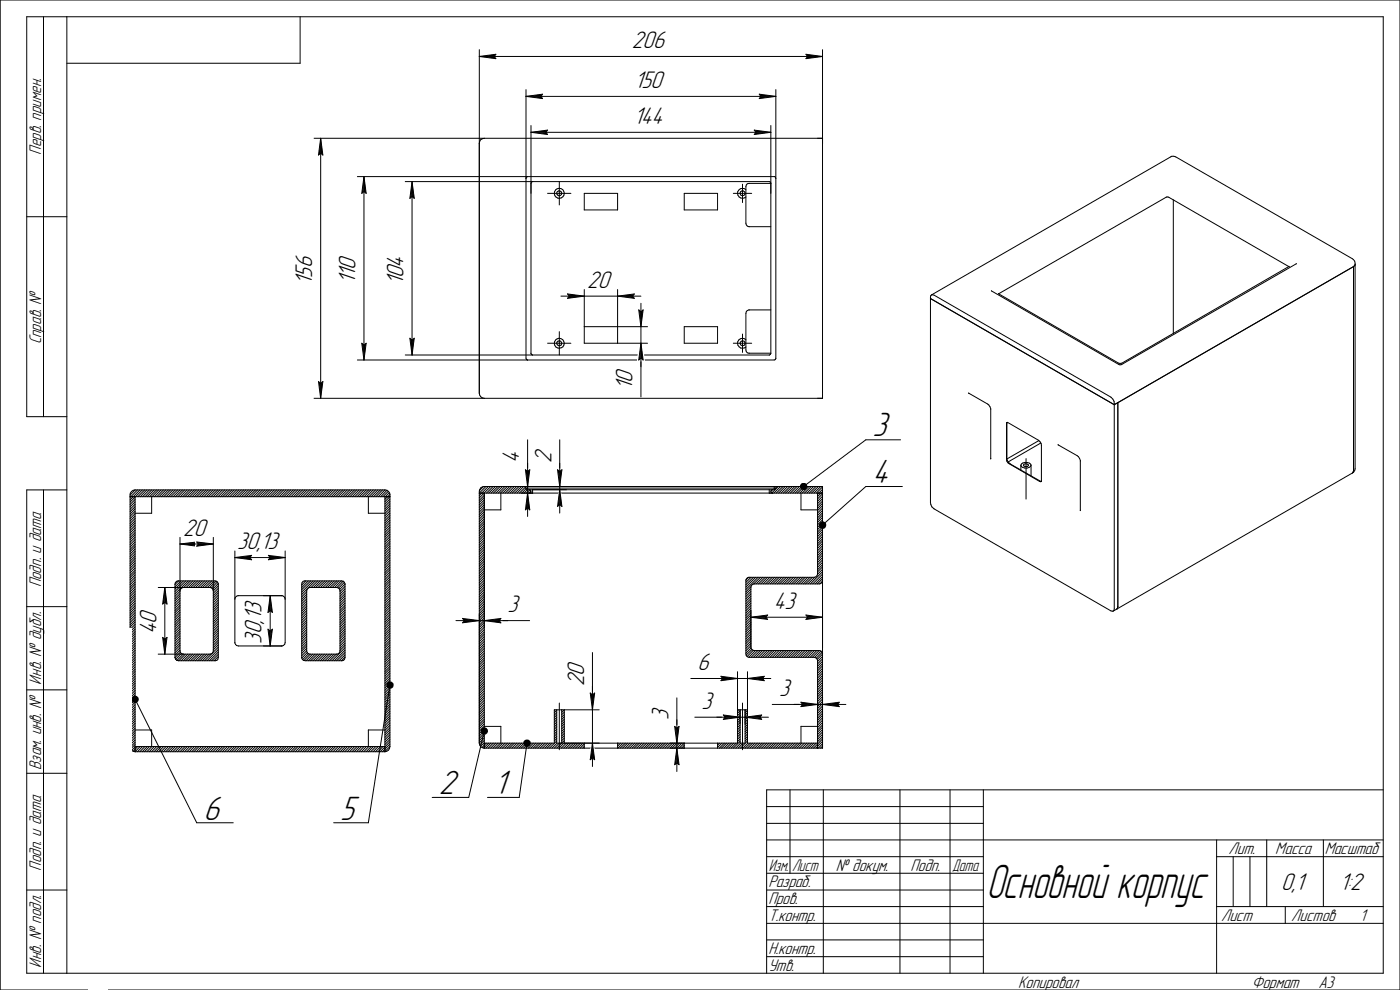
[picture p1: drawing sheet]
<svg xmlns="http://www.w3.org/2000/svg" width="297mm" height="210mm" viewBox="0 0 297 210" stroke-linecap="round" stroke-linejoin="round" font-family="sans-serif">
<defs><g id="words">
<text font-size="10.6" x="209.3" y="190.6">Основной корпус</text>
<g font-size="7.6">
<text x="185.1" y="92.6">3</text>
<text x="185.1" y="102.5">4</text>
<text x="43.1" y="173.9">6</text>
<text x="72.2" y="173.9">5</text>
<text x="93.1" y="168.5">2</text>
<text x="104.8" y="168.5">1</text>
</g>
<g font-size="5.4">
<text x="134.1" y="10.2">206</text>
<text x="134.6" y="18.6">150</text>
<text x="134.5" y="26.2">144</text>
<text x="66.3" y="60.4" transform="rotate(-90 66.3 60.4)">156</text>
<text x="75.4" y="60.2" transform="rotate(-90 75.4 60.2)">110</text>
<text x="85.6" y="60.5" transform="rotate(-90 85.6 60.5)">104</text>
<text x="124.6" y="61">20</text>
<text x="134.2" y="82.8" transform="rotate(-90 134.2 82.8)">10</text>
<text x="110.2" y="98.3" transform="rotate(-90 110.2 98.3)">4</text>
<text x="117" y="98.3" transform="rotate(-90 117 98.3)">2</text>
<text x="38.9" y="113.6">20</text>
<text x="50.3" y="116.5">30,13</text>
<text x="107.7" y="129.9">3</text>
<text x="164.2" y="129.2">43</text>
<text x="33.2" y="134.6" transform="rotate(-90 33.2 134.6)">40</text>
<text x="55.5" y="136.6" transform="rotate(-90 55.5 136.6)">30,13</text>
<text x="148" y="142.1">6</text>
<text x="123.9" y="145.6" transform="rotate(-90 123.9 145.6)">20</text>
<text x="165.3" y="147.6">3</text>
<text x="141.8" y="152.7" transform="rotate(-90 141.8 152.7)">3</text>
<text x="148.8" y="150.3">3</text>
<text x="271.8" y="188.8">0,1</text>
<text x="284.2" y="188.8">1:2</text>
</g>
<g font-size="3.8">
<text x="8.7" y="32.8" transform="rotate(-90 8.7 32.8)">Перв. примен.</text>
<text x="8.7" y="73.1" transform="rotate(-90 8.7 73.1)">Справ. №</text>
<text x="8.7" y="124.6" transform="rotate(-90 8.7 124.6)">Подп. и дата</text>
<text x="8.7" y="145.2" transform="rotate(-90 8.7 145.2)">Инв. № дубл.</text>
<text x="8.7" y="163.4" transform="rotate(-90 8.7 163.4)">Взам. инв. №</text>
<text x="8.7" y="184.8" transform="rotate(-90 8.7 184.8)">Подп. и дата</text>
<text x="177.3" y="184.7">№ докум.</text>
<text x="193.2" y="184.7">Подп.</text>
<text x="260.6" y="181.2">Лит.</text>
<text x="270.6" y="181.2">Масса</text>
<text x="281.1" y="181.2">Масштаб</text>
<text x="163" y="188.3">Разраб.</text>
<text x="163" y="191.8">Пров.</text>
<text x="163" y="195.3">Т.контр.</text>
<text x="259.1" y="195.3">Лист</text>
<text x="273.9" y="195.3">Листов</text>
<text x="288.5" y="195.3">1</text>
<text x="163" y="202.4">Н.контр.</text>
<text x="8.7" y="205.3" transform="rotate(-90 8.7 205.3)">Инв. № подл.</text>
<text x="163" y="206">Утв.</text>
<text x="216" y="209.5">Копировал</text>
<text x="265.6" y="209.5">Формат</text>
<text x="279.7" y="209.5">A3</text>
</g>
<g font-size="3.7">
<text x="163.1" y="184.7">Изм. Лист</text>
<text x="202" y="184.7">Дата</text>
</g>
</g></defs>
<g fill="none" stroke="#000" stroke-width=".21">
<path d="M111.9 93.3v10.6M118.7 93.3v9.9M102.6 103.2l-.9 .9M102.7 119.5l-1 1.1M102.7 119l-1 1.1M102.7 118.5l-1 1.1M102.7 118.1l-1 1M102.7 117.6l-1 1M102.7 117.1l-1 1M102.7 116.5l-1 1.1M102.7 116l-1 1.1M102.7 115.6l-1 1"/>
<path d="M102.7 115.1l-1 1M102.7 114.6l-1 1M102.7 114l-1 1.1M102.7 113.5l-1 1.1M102.7 113.1l-1 1M102.7 112.6l-1 1M102.7 112.1l-1 1M102.7 111.5l-1 1.1M102.7 111l-1 1.1M102.7 110.6l-1 1M102.7 110.1l-1 1M102.7 109.6l-1 1"/>
<path d="M102.7 109.1l-1 1M102.7 108.5l-1 1.1M102.7 108l-1 1.1M102.7 107.6l-1 1M102.7 107.1l-1 1M102.7 106.6l-1 1M102.7 106l-1 1.1M102.7 105.5l-1 1.1M102.7 105.1l-1 1M102.7 104.6v54.1M103.1 103.2l-1.4 1.4h72.8M103.6 103.2l-1.9 1.9"/>
<path d="M104.1 103.2l-2.4 2.4M104.6 103.2l-1.4 1.4M105.1 103.2l-1.4 1.4M105.6 103.2l-1.4 1.4M106.1 103.2l-1.4 1.4M106.3 104.6v3.6h-3.6M106.6 103.2l-1.4 1.4M107.1 103.2l-1.4 1.4M107.6 103.2l-1.4 1.4M108.1 103.2l-1.4 1.4M108.6 103.2l-1.4 1.4M109.1 103.2l-1.4 1.4"/>
<path d="M109.6 103.2l-1.4 1.4M110.1 103.2l-1.4 1.4M110.6 103.2l-1.4 1.4M111.1 103.2l-1.4 1.4M111.3 103.2l.2 .1M111.5 103.3l-1.3 1.3M111.5 103.3l.1 .2M111.6 103.7l-.9 .9M111.6 103.5h53M111.6 103.5l.3 .4M111.9 103.9l-.7 .7M111.9 103.9h52.4"/>
<path d="M112.3 103.9l.3 .3v.2l-.3 .2M112.4 103.9l-.7 .7M112.6 104.2l-.4 .4M113 103.9v.7M163.2 103.9v.7M163.9 103.9l-.4 .3M163.9 103.9l-.4 .3 .1 .2 .3 .2M164.3 103.2v.7M164.5 103.8l-.8 .8M164.6 103.5l-.3 .4M164.9 103.2l-.3 .3M165.1 103.2l-.6 .6"/>
<path d="M165.6 103.2l-1.4 1.4M166.1 103.2l-1.4 1.4M166.6 103.2l-1.4 1.4M167.1 103.2l-1.4 1.4M167.6 103.2l-1.4 1.4M168.1 103.2l-1.4 1.4M168.6 103.2l-1.4 1.4M169.1 103.2l-1.4 1.4M169.6 103.2l-1.4 1.4M169.9 104.6v3.6h3.5M170.1 103.2l-1.4 1.4M170.6 103.2l-1.4 1.4"/>
<path d="M171.1 103.2l-1.4 1.4M171.6 103.2l-1.4 1.4M172.1 103.2l-1.4 1.4M172.6 103.2l-1.4 1.4M173.1 103.2l-1.4 1.4M173.4 104.6v17.2M173.6 103.2l-1.4 1.4M174.1 103.2l-1.4 1.4M174.5 119.8l-1.1 1.1M174.5 119.3l-1.1 1.1M174.5 118.8l-1.1 1M174.5 118.3l-1.1 1"/>
<path d="M174.5 117.8l-1.1 1M174.5 117.3l-1.1 1.1M174.5 116.8l-1.1 1.1M174.5 116.3l-1.1 1M174.5 115.8l-1.1 1M174.5 115.3l-1.1 1M174.5 114.8l-1.1 1M174.5 114.3l-1.1 1.1M174.5 113.8l-1.1 1.1M174.5 113.3l-1.1 1M174.5 112.8l-1.1 1M174.5 112.3l-1.1 1"/>
<path d="M174.5 111.8l-1.1 1.1M174.5 111.3l-1.1 1.1M174.5 110.8l-1.1 1M174.5 110.3l-1.1 1M174.5 109.8l-1.1 1M174.5 109.3l-1.1 1.1M174.5 108.8l-1.1 1.1M174.5 108.3l-1.1 1M174.5 107.8l-1.1 1M174.5 107.3l-1.1 1M174.5 106.8l-1.1 1.1M174.5 106.3l-1.1 1.1"/>
<path d="M174.5 105.8l-1.1 1M174.5 105.3l-1.1 1M174.5 104.8l-1.1 1M174.5 104.3l-1.1 1M174.5 103.8l-1.1 1.1M174.5 103.3l-1.3 1.3M102.7 139.6l-1 1M102.7 139.1l-1 1M102.7 138.6l-1 1M102.7 138l-1 1.1M102.7 137.5l-1 1.1M102.7 137l-1 1.1"/>
<path d="M102.7 136.6l-1 1M102.7 136.1l-1 1M102.7 135.6l-1 1M102.7 135l-1 1.1M102.7 134.5l-1 1.1M102.7 134.1l-1 1M102.7 133.6l-1 1M102.7 133.1l-1 1M102.7 132.5l-1 1.1M102.7 132l-1 1.1M102.7 131.6l-1 1M102.7 131.1l-1 1"/>
<path d="M102.7 130.6l-1 1M102.7 130l-1 1.1M102.7 129.5l-1 1.1M102.7 129.1l-1 1M102.7 128.6l-1 1M102.7 128.1l-1 1M102.7 127.6l-1 1M102.7 127l-1 1.1M102.7 126.5l-1 1.1M102.7 126.1l-1 1M102.7 125.6l-1 1M102.7 125.1l-1 1"/>
<path d="M102.7 124.5l-1 1.1M102.7 124l-1 1.1M102.7 123.6l-1 1M102.7 123.1l-1 1M102.7 122.6l-1 1M102.7 122l-1 1.1M102.7 121.5l-1 1.1M102.7 121.1l-1 1M102.7 120.6l-1 1M102.7 120.1l-1 1M102.7 131.7h9.7M125.7 138.4v12.2"/>
<path d="M158.8 122.5l-.6 .5M159.3 137l-1.1 1M159.3 136.5l-1.1 1M159.3 136l-1.1 1M159.3 135.5l-1.1 1M159.3 135l-1.1 1.1M159.3 134.5l-1.1 1.1M159.3 134l-1.1 1M159.3 133.5l-1.1 1M159.3 133l-1.1 1M159.3 132.5l-1.1 1.1M159.3 132l-1.1 1.1"/>
<path d="M159.3 131.5l-1.1 1M159.3 131l-1.1 1M159.3 130.5l-1.1 1M159.3 130l-1.1 1.1M159.3 129.5l-1.1 1.1M159.3 129l-1.1 1M159.3 128.5l-1.1 1M159.3 128l-1.1 1M159.3 127.5l-1.1 1.1M159.3 127l-1.1 1.1M159.3 126.5l-1.1 1.1M159.3 126l-1.1 1"/>
<path d="M159.3 125.5l-1.1 1M159.3 125l-1.1 1M159.3 124.5l-1.1 1.1M159.3 137.5l-1.1 1.1M159.3 122.5l-1.1 1M159.5 137.8l-1.2 1.2M159.8 138l-1.3 1.3M159.9 122.5l-1.7 1.5M160.3 138l-1.4 1.4M160.3 122.5l-2.1 2M160.8 138l-1.5 1.4M160.8 122.5l-2.6 2.6"/>
<path d="M161.3 138l-1.4 1.4M161.3 122.5l-1.4 1.4M161.8 138l-1.4 1.4M161.8 122.5l-1.4 1.4M162.3 138l-1.4 1.4M162.3 122.5l-1.4 1.4M162.8 138l-1.4 1.4M162.8 122.5l-1.4 1.4M163.3 138l-1.5 1.4M163.3 122.5l-1.4 1.4M163.8 138l-1.5 1.4M163.8 122.5l-1.4 1.4"/>
<path d="M164.3 138l-1.4 1.4M164.3 122.5l-1.4 1.4M164.8 138l-1.4 1.4M164.8 122.5l-1.4 1.4M165.3 138l-1.4 1.4M165.3 122.5l-1.4 1.4M165.8 138l-1.4 1.4M165.8 122.5l-1.4 1.4M166.3 138l-1.5 1.4M166.3 122.5l-1.4 1.4M166.8 138l-1.4 1.4M166.8 122.5l-1.4 1.4"/>
<path d="M167.3 138l-1.4 1.4M167.3 122.5l-1.4 1.4M167.8 138l-1.4 1.4M167.8 122.5l-1.4 1.4M168.3 138l-1.4 1.4M168.3 122.5l-1.4 1.4M168.8 138l-1.5 1.4M168.8 122.5l-1.4 1.4M169.3 138l-1.4 1.4M169.3 122.5l-1.4 1.4M169.8 138l-1.4 1.4M169.8 122.5l-1.4 1.4"/>
<path d="M170.3 138l-1.4 1.4M170.3 122.5l-1.4 1.4M170.8 138l-1.4 1.4M170.8 122.5l-1.4 1.4M171.3 138l-1.5 1.4M171.3 122.5l-1.4 1.4M171.8 138l-1.5 1.4M171.8 122.5l-1.4 1.4M172.3 138l-1.4 1.4M172.3 122.5l-1.4 1.4M172.8 138l-1.4 1.4M172.8 122.5l-1.4 1.4"/>
<path d="M173.3 138l-1.4 1.4M173.4 121.8l-.3 .6-.4 .1h-13.8l-.4 .1-.3 .5v15.6l.3 .6 .4 .1h13.8l.6 .3 .1 .4v18.6M173.8 138l-1.5 1.4M173.8 138l.3 .1 .4 .5M174.2 138.1l-1.4 1.3M174.4 138.4l-1.2 1.2M174.5 139.8l-1.1 1M174.5 139.3l-1.1 1M174.5 138.8l-1.1 1.1M174.5 123.3l-.6 .6M174.5 122.8l-1.1 1.1M174.5 122.3l-1.6 1.6"/>
<path d="M174.5 121.8l-2.1 2.1M174.5 121.3l-2.6 2.6M174.5 120.8l-1.1 1M174.5 120.3l-1.1 1M174.5 123.2l-.1 .4-.6 .3h-13.9l-.5 .3-.1 .4v12.7l.3 .6 .3 .1h13.9M101.7 155.1l1-1h3.6v3.5M101.7 157.6l.1 .4M101.7 157.6v-53.3a1.02 1.02 0 0 1 1-1.1h71.8v55.5h-71.8M101.8 158l.2 .4 .7 .3M102.7 157.6l-.8 .7M102.7 157.1l-.9 .9M102.7 156.5l-1 1.1"/>
<path d="M102.7 156l-1 1.1M102.7 155.5l-1 1.1M102.7 155.1l-1 1M102.7 154.6l-1 1M102.7 153.5l-1 1.1M102.7 153l-1 1.1M102.7 152.6l-1 1M102.7 152.1l-1 1M102.7 151.6l-1 1M102.7 151l-1 1.1M102.7 150.5l-1 1.1M102.7 150.1l-1 1"/>
<path d="M102.7 149.6l-1 1M102.7 149.1l-1 1M102.7 148.5l-1 1.1M102.7 148l-1 1.1M102.7 147.6l-1 1M102.7 147.1l-1 1M102.7 146.6l-1 1M102.7 146l-1 1.1M102.7 145.5l-1 1.1M102.7 145l-1 1.1M102.7 144.6l-1 1M102.7 144.1l-1 1"/>
<path d="M102.7 143.6l-1 1M102.7 143l-1 1.1M102.7 142.5l-1 1.1M102.7 142.1l-1 1M102.7 141.6l-1 1M102.7 141.1l-1 1M102.7 140.5l-1 1.1M102.7 140l-1 1.1M103.2 157.6l-1 1M103.7 157.6l-1.1 1.1M104.1 157.6l-1 1.1M104.6 157.6l-1 1.1"/>
<path d="M105.2 157.6l-1.1 1.1M105.7 157.6l-1.1 1.1M106.2 157.6l-1.1 1.1M106.6 157.6l-1 1.1M107.1 157.6l-1 1.1M107.7 157.6l-1.1 1.1M108.2 157.6l-1.1 1.1M108.7 157.6l-1.1 1.1M109.1 157.6l-1 1.1M109.6 157.6l-1 1.1M110.2 157.6l-1.1 1.1M110.7 157.6l-1.1 1.1"/>
<path d="M111.2 157.6l-1.1 1.1M111.7 157.6l-1.1 1.1M112.1 157.6l-1 1.1M112.6 157.6l-1 1.1M113.2 157.6l-1.1 1.1M113.7 157.6l-1.1 1.1M114.2 157.6l-1.1 1.1M114.6 157.6l-1 1.1M115.1 157.6l-1 1.1M115.7 157.6l-1.1 1.1M116.2 157.6l-1.1 1.1M116.7 157.6l-1.1 1.1"/>
<path d="M117.1 157.6l-1 1.1M117.7 150.6l-.1 .1M118.1 157.2l-1.5 1.5M118.1 155.2l-.5 .5M118.1 154.7l-.5 .5M118.1 154.2l-.5 .5M118.1 152.2l-.5 .5M118.1 151.7l-.5 .5M118.1 156.7l-.5 .5M118.1 156.2l-.5 .5M118.1 155.7l-.5 .5M118.1 153.7l-.5 .5"/>
<path d="M118.1 153.2l-.5 .5M118.1 152.7l-.5 .5M118.1 151.2l-.5 .5M118.1 150.7l-.5 .5M118.2 157.6l-1.1 1.1M118.7 157.6l-1.1 1.1M118.7 149.1v9.9M119.2 151.1l.5-.5v7M119.2 157.6l-1.1 1.1M119.2 150.6v7M119.2 150.6h.1M119.7 155.6l-.5 .5"/>
<path d="M119.7 153.1l-.5 .5M119.7 152.6l-.5 .5M119.7 157.6l-1.1 1.1M119.7 157.1l-.5 .5M119.7 156.6l-.5 .5M119.7 156.1l-.5 .5M119.7 155.1l-.5 .5M119.7 154.6l-.5 .5M119.7 154.1l-.5 .5M119.7 153.6l-.5 .5M119.7 152.1l-.5 .5M119.7 151.6l-.5 .5"/>
<path d="M119.7 151.1l-.5 .5M120.1 157.6l-1 1.1M120.6 157.6l-1 1.1M121.2 157.6l-1.1 1.1M121.7 157.6l-1.1 1.1M122.2 157.6l-1.1 1.1M122.6 157.6l-1 1.1M123.1 157.6l-1 1.1M123.7 157.6l-1.1 1.1M124 158.3l-.4 .4M124 157.8l-.9 .9M124 157.6v1.1"/>
<path d="M127.1 150.6h-9.5v7h-14.9M131 157.6v1.1M131.1 157.6l-.1 .2M131.7 157.6l-.7 .7M132.2 157.6l-1.1 1.1M132.7 157.6l-1.1 1.1M133.1 157.6l-1 1.1M133.6 157.6l-1 1.1M134.2 157.6l-1.1 1.1M134.7 157.6l-1.1 1.1M135.2 157.6l-1.1 1.1M135.6 157.6l-1 1.1"/>
<path d="M136.1 157.6l-1 1.1M136.7 157.6l-1.1 1.1M137.2 157.6l-1.1 1.1M137.7 157.6l-1.1 1.1M138.1 157.6l-1 1.1M138.6 157.6l-1 1.1M139.1 157.6l-1 1.1M139.7 157.6l-1.1 1.1M140.2 157.6l-1.1 1.1M140.7 157.6l-1.1 1.1M141.1 157.6l-1 1.1M141.6 157.6l-1 1.1"/>
<path d="M142.2 157.6l-1.1 1.1M142.7 157.6l-1.1 1.1M143.2 157.6l-1.1 1.1M143.6 148v9.6M143.6 157.6l-1 1.1M144.1 158.7l1.1-1.1v1.1M144.1 157.6l-1 1.1M144.7 157.6l-1.1 1.1M145.2 158.6l-.1 .1M145.2 158.1l-.6 .6M146.6 143.9h9.9M147.4 152.1h9.6"/>
<path d="M152.2 157.6v1.1M152.7 157.6l-.5 .5M153.2 157.6l-1 .9M153.7 157.6l-1.1 1.1M154.1 157.6l-1 1.1M154.6 157.6l-1 1.1M155.2 157.6l-1.1 1.1M155.7 157.6l-1.1 1.1M156.2 157.6l-1.1 1.1M156.5 142.5v15.1h-38.4v-7M156.5 150.6h2.1M156.7 150.6l-.2 .2"/>
<path d="M157 157.3l-1.4 1.4M157 155.3l-.5 .5M157 154.8l-.5 .5M157 152.8l-.5 .5M157 156.8l-.5 .5M157 156.3l-.5 .5M157 155.8l-.5 .5M157 154.3l-.5 .5M157 153.8l-.5 .5M157 153.3l-.5 .5M157 152.3l-.5 .5M157 151.8l-.5 .5"/>
<path d="M157 151.3l-.5 .5M157 150.8l-.5 .5M157 150.6v7h1.1v-7M157.1 157.6l-1 1.1M157.5 149.1v9.9M157.6 157.6l-1 1.1M158.2 150.6l-.1 .1M158.6 156.2l-.5 .5M158.6 155.7l-.5 .5M158.6 155.2l-.5 .5M158.6 153.2l-.5 .5M158.6 157.2l-1.5 1.5"/>
<path d="M158.6 156.7l-.5 .5M158.6 154.7l-.5 .5M158.6 154.2l-.5 .5M158.6 153.7l-.5 .5M158.6 152.7l-.5 .5M158.6 152.2l-.5 .5M158.6 151.7l-.5 .5M158.6 151.2l-.5 .5M158.6 150.7l-.5 .5M158.6 142.5v15.1h14.8M158.7 157.6l-1.1 1.1M159.2 157.6l-1.1 1.1"/>
<path d="M159.6 157.6l-1 1.1M160.1 157.6l-1 1.1M160.7 157.6l-1.1 1.1M161.2 157.6l-1.1 1.1M161.7 157.6l-1.1 1.1M162.1 157.6l-1 1.1M162.6 157.6l-1 1.1M163.2 157.6l-1.1 1.1M163.7 157.6l-1.1 1.1M163.8 149.4h9.6M164.2 157.6l-1.1 1.1M164.6 157.6l-1 1.1"/>
<path d="M165.1 157.6l-1 1.1M165.7 157.6l-1.1 1.1M166.2 157.6l-1.1 1.1M166.7 157.6l-1.1 1.1M167.1 157.6l-1 1.1M167.6 157.6l-1 1.1M168.1 157.6l-1 1.1M168.7 157.6l-1.1 1.1M169.2 157.6l-1.1 1.1M169.7 157.6l-1.1 1.1M170.1 157.6l-1 1.1M170.6 157.6l-1 1.1"/>
<path d="M171.2 157.6l-1.1 1.1M171.7 157.6l-1.1 1.1M172.2 157.6l-1.1 1.1M172.6 157.6l-1 1.1M173.1 157.6l-1 1.1M173.4 154.1h-3.5v3.5M174.5 158.3l-.4 .4M174.5 157.8l-.9 .9M174.5 157.3l-1.4 1.4M174.5 156.8l-1.9 1.9M174.5 156.3l-1.1 1.1M174.5 155.8l-1.1 1"/>
<path d="M174.5 155.3l-1.1 1M174.5 154.8l-1.1 1M174.5 154.3l-1.1 1M174.5 153.8l-1.1 1.1M174.5 153.3l-1.1 1M174.5 152.8l-1.1 1M174.5 152.3l-1.1 1M174.5 151.8l-1.1 1M174.5 151.3l-1.1 1.1M174.5 150.8l-1.1 1M174.5 150.3l-1.1 1M174.5 149.8l-1.1 1"/>
<path d="M174.5 149.3l-1.1 1M174.5 148.8l-1.1 1.1M174.5 148.3l-1.1 1.1M174.5 147.8l-1.1 1M174.5 147.3l-1.1 1M174.5 146.8l-1.1 1M174.5 146.3l-1.1 1.1M174.5 145.8l-1.1 1.1M174.5 145.3l-1.1 1M174.5 144.8l-1.1 1M174.5 144.3l-1.1 1M174.5 143.8l-1.1 1"/>
<path d="M174.5 143.3l-1.1 1.1M174.5 142.8l-1.1 1M174.5 142.3l-1.1 1M174.5 141.8l-1.1 1M174.5 141.3l-1.1 1M174.5 140.8l-1.1 1.1M174.5 140.3l-1.1 1.1"/>
</g>
<g fill="#fff">
<path d="M106.2 94.7h5v3.6h-5z"/>
<path d="M111.1 104.6h1.7v3.9h-1.7z"/>
</g>
<path d="M111.9 104.6l.5 3.6-.5-.4-.4 .4zM111.9 104.6v5" fill="none" stroke="#000" stroke-width=".21"/>
<path d="M111.7 104.9v3.3" fill="none" stroke="#000" stroke-width=".42"/>
<path d="M111.9 104.6h.5v3.6h-.5z" fill="#000"/>
<path d="M111.1 99.3h1.7v3.9h-1.7z" fill="#fff"/>
<path d="M111.5 99.7l.4 .3 .5-.3-.5 3.5zM111.9 98.3v6.3" fill="none" stroke="#000" stroke-width=".21"/>
<path d="M111.9 99.7h.5v3.5h-.5z" fill="#000"/>
<path d="M111.7 99.7v3.2" fill="none" stroke="#000" stroke-width=".42"/>
<g fill="#fff">
<path d="M113 94.7h5.1v3.6h-5.1z"/>
<path d="M117.9 103.9h1.7v3.9h-1.7z"/>
</g>
<path d="M118.7 103.9l.5 3.5-.5-.3-.4 .3zM118.7 103.9v4.9" fill="none" stroke="#000" stroke-width=".21"/>
<path d="M118.5 104.2v3.2" fill="none" stroke="#000" stroke-width=".42"/>
<path d="M118.7 103.9h.5v3.5h-.5z" fill="#000"/>
<path d="M117.9 99.3h1.7v3.9h-1.7z" fill="#fff"/>
<path d="M118.3 99.7l.4 .3 .5-.3-.5 3.5zM118.7 98.3v5.6" fill="none" stroke="#000" stroke-width=".21"/>
<path d="M118.7 99.7h.5v3.5h-.5z" fill="#000"/>
<path d="M118.5 99.7v3.2" fill="none" stroke="#000" stroke-width=".42"/>
<g fill="#fff">
<path d="M164.2 125.2h5.5v5h-5.5z"/>
<path d="M159.3 130.1h3.9v1.7h-3.9z"/>
</g>
<path d="M159.3 130.9l3.6-.4-.4 .4 .4 .5z" fill="none" stroke="#000" stroke-width=".21"/>
<path d="M159.6 130.7h3.3" fill="none" stroke="#000" stroke-width=".42"/>
<path d="M159.3 130.9h3.6v.5h-3.6z" fill="#000"/>
<path d="M170.6 130.1h3.9v1.7h-3.9z" fill="#fff"/>
<path d="M159.3 130.9h15.2M171 130.5l3.5 .4-3.5 .5 .3-.5z" fill="none" stroke="#000" stroke-width=".21"/>
<path d="M171 130.9h3.5v.5h-3.5z" fill="#000"/>
<path d="M171 130.7h3.2" fill="none" stroke="#000" stroke-width=".42"/>
<g fill="#fff">
<path d="M119.9 139.8h5.1v5.8h-5.1z"/>
<path d="M124.8 146.7h1.8v3.9h-1.8z"/>
</g>
<path d="M125.2 147l.5 .4 .5-.4-.5 3.6zM125.7 145.6v5" fill="none" stroke="#000" stroke-width=".21"/>
<path d="M125.7 147.1h.5v3.5h-.5z" fill="#000"/>
<path d="M125.5 147.1v3.2" fill="none" stroke="#000" stroke-width=".42"/>
<path d="M124.9 157.7h1.7v3.8h-1.7z" fill="#fff"/>
<path d="M125.7 157.6l.5 3.6-.5-.4-.5 .4zM125.7 150.6v12" fill="none" stroke="#000" stroke-width=".21"/>
<path d="M125.5 158v3.2" fill="none" stroke="#000" stroke-width=".42"/>
<path d="M125.7 157.7h.5v3.5h-.5z" fill="#000"/>
<g fill="#fff">
<path d="M137.8 149.4h5.1v3.3h-5.1z"/>
<path d="M142.7 153.8h1.8v3.8h-1.8z"/>
</g>
<path d="M143.1 154.1l.5 .4 .5-.4-.5 3.5zM143.6 152.7v4.9" fill="none" stroke="#000" stroke-width=".21"/>
<path d="M143.6 154.1h.5v3.5h-.5z" fill="#000"/>
<path d="M143.4 154.1v3.3" fill="none" stroke="#000" stroke-width=".42"/>
<path d="M142.8 158.7h1.7v3.9h-1.7z" fill="#fff"/>
<path d="M143.6 158.7l.5 3.5-.5-.3-.5 .3zM143.6 157.6v6.1" fill="none" stroke="#000" stroke-width=".21"/>
<path d="M143.4 159v3.2" fill="none" stroke="#000" stroke-width=".42"/>
<path d="M143.6 158.7h.5v3.5h-.5z" fill="#000"/>
<g fill="#fff">
<path d="M107.7 125.9h3.3v5h-3.3z"/>
<path d="M97.8 130.8h3.9v1.7h-3.9z"/>
</g>
<path d="M96.7 131.7h5M98.1 131.2l3.6 .5-3.6 .4 .4-.4z" fill="none" stroke="#000" stroke-width=".21"/>
<path d="M98.2 131.4h3.2" fill="none" stroke="#000" stroke-width=".42"/>
<path d="M98.2 131.7h3.5v.4h-3.5z" fill="#000"/>
<path d="M102.7 130.8h3.9v1.7h-3.9z" fill="#fff"/>
<path d="M101.7 131.7h6M102.7 131.7l3.6-.5-.4 .5 .4 .4z" fill="none" stroke="#000" stroke-width=".21"/>
<path d="M102.7 131.7h3.6v.4h-3.6z" fill="#000"/>
<path d="M103.1 131.4h3.2" fill="none" stroke="#000" stroke-width=".42"/>
<path d="M185.1 87h4.6v7.1h-4.6z" fill="#fff"/>
<path d="M169.7 102.4h1.6v1.6h-1.6z" fill="#000"/>
<path d="M191.1 93.3h-7.4l-13.2 9.9" fill="none" stroke="#000" stroke-width=".21"/>
<path d="M185.1 96.9h4.9v7.1h-4.9z" fill="#fff"/>
<path d="M173.7 110.6h1.6v1.6h-1.6z" fill="#000"/>
<path d="M191.4 103.2h-7.7l-9.2 8.2" fill="none" stroke="#000" stroke-width=".21"/>
<path d="M93.1 162.9h4.9v7.1h-4.9z" fill="#fff"/>
<path d="M101.9 154.3h1.6v1.5h-1.6z" fill="#000"/>
<path d="M102.7 155.1l-3.3 14.1h-7.7" fill="none" stroke="#000" stroke-width=".21"/>
<path d="M104.8 162.9h3.9v7.1h-3.9z" fill="#fff"/>
<path d="M111 156.9h1.6v1.5h-1.6z" fill="#000"/>
<path d="M111.8 157.6l-1.6 11.6h-6.8" fill="none" stroke="#000" stroke-width=".21"/>
<g fill="#fff">
<path d="M165.3 143.7h3.2v5h-3.2z"/>
<path d="M174.5 148.6h3.9v1.7h-3.9z"/>
</g>
<path d="M174.5 149.4l3.6-.4-.4 .4 .4 .5zM174.5 149.4h5" fill="none" stroke="#000" stroke-width=".21"/>
<path d="M174.5 149.4h3.6v.5h-3.6z" fill="#000"/>
<path d="M174.8 149.2h3.3" fill="none" stroke="#000" stroke-width=".42"/>
<path d="M169.5 148.6h3.9v1.7h-3.9z" fill="#fff"/>
<path d="M168.5 149.4h6M169.9 149l3.5 .4-3.5 .5 .4-.5z" fill="none" stroke="#000" stroke-width=".21"/>
<path d="M170 149.2h3.1" fill="none" stroke="#000" stroke-width=".42"/>
<path d="M170 149.4h3.4v.5h-3.4z" fill="#000"/>
<g fill="#fff">
<path d="M148 138.2h3.5v5h-3.5z"/>
<path d="M152.6 143.1h3.9v1.7h-3.9z"/>
</g>
<path d="M151.5 143.9h5M153 143.5l3.5 .4-3.5 .5 .3-.5z" fill="none" stroke="#000" stroke-width=".21"/>
<path d="M153 143.7h3.2" fill="none" stroke="#000" stroke-width=".42"/>
<path d="M153 143.9h3.5v.5h-3.5z" fill="#000"/>
<path d="M158.6 143.1h3.9v1.7h-3.9z" fill="#fff"/>
<path d="M156.5 143.9h7M158.6 143.9l3.5-.4-.3 .4 .3 .5z" fill="none" stroke="#000" stroke-width=".21"/>
<path d="M158.6 143.9h3.5v.5h-3.5z" fill="#000"/>
<path d="M158.9 143.7h3.2" fill="none" stroke="#000" stroke-width=".42"/>
<g fill="#fff">
<path d="M148.8 146.4h3.3v5h-3.3z"/>
<path d="M158.1 151.3h3.9v1.7h-3.9z"/>
</g>
<path d="M158.1 152.1l3.5-.4-.4 .4 .4 .5zM158.1 152.1h4.9" fill="none" stroke="#000" stroke-width=".21"/>
<path d="M158.1 152.1h3.5v.5h-3.5z" fill="#000"/>
<path d="M158.4 151.9h3.2" fill="none" stroke="#000" stroke-width=".42"/>
<path d="M153.1 151.3h3.9v1.7h-3.9z" fill="#fff"/>
<g fill="none" stroke="#000" stroke-width=".21">
<path d="M101.7 10.5v72.9a1.08 1.08 0 0 0 1 1.1M111.6 19v57l.3 .4M164.6 19v57.1l-.1 .2-88.7 .1M174.5 10.5v74h-107.9M66.6 29.3h107.9M75.8 37.5h88.5l.3 .3M86 38.5h77.2l.3 .3M102.7 29.3a1.02 1.02 0 0 0-1 1.1M111.9 37.5l-.3 .3M112.6 26.6v48.4l.4 .3M112.9 38.5l-.3 .4M118.7 38.5v5"/>
<path d="M157.5 39.1v3.9M163.5 38.9h-4.6l-.4 .1-.3 .6 .1 8.1 .6 .4h4.6M163.5 26.6v48.3M116.2 41h4.9M124 41h7v3.5h-7zM145.2 41h7v3.5h-7zM155.6 41h3.9M158.2 40.2a1.06 1.06 0 0 0-1.4 .1 1.06 1.06 0 0 0 0 1.4 1.06 1.06 0 0 0 1.4 .1M116.2 72.8h4.9M118.7 70.4v4.9M124 69.3h13.4M124 61.4v11.4h13.4"/>
<path d="M131 61.4v11.4M136 72.8v11.4M145.2 69.3h7v3.5h-7zM155.6 72.8h3.9M157.5 70.9v3.9M158.2 72.1a1.06 1.06 0 0 0-1.4 0 1.06 1.06 0 0 0 0 1.5 1.06 1.06 0 0 0 1.4 0M163.5 65.7h-4.6l-.4 .2-.3 .6 .1 8.1 .6 .3h4.6M163.5 74.9l-.3 .4h-77.2M152.1 152.1h6M153.5 151.7l3.5 .4-3.5 .5 .3-.5z"/>
<circle cx="118.7" cy="41" r=".52"/>
<circle cx="118.7" cy="41" r="1.06"/>
<circle cx="157.5" cy="41" r=".52"/>
<circle cx="118.6" cy="72.8" r="1.05"/>
<circle cx="118.7" cy="72.8" r=".52"/>
<circle cx="157.6" cy="72.8" r=".53"/>
</g>
<path d="M153.5 151.9h3.2" fill="none" stroke="#000" stroke-width=".42"/>
<path d="M153.5 152.1h3.5v.5h-3.5z" fill="#000"/>
<g fill="#fff">
<path d="M81.7 53.3h5v7.2h-5z"/>
<path d="M86.6 38.6h1.7v3.8h-1.7z"/>
</g>
<path d="M87.4 38.5l.5 3.6-.5-.4-.4 .4z" fill="none" stroke="#000" stroke-width=".21"/>
<path d="M87.4 38.6h.5v3.5h-.5z" fill="#000"/>
<path d="M87.2 38.9v3.2" fill="none" stroke="#000" stroke-width=".42"/>
<path d="M86.5 71.4h1.8v3.9h-1.8z" fill="#fff"/>
<path d="M87.4 38.5v36.8M87 71.8l.4 .3 .5-.3-.5 3.5z" fill="none" stroke="#000" stroke-width=".21"/>
<path d="M87.2 71.8v3.2" fill="none" stroke="#000" stroke-width=".42"/>
<path d="M87.4 71.8h.5v3.5h-.5z" fill="#000"/>
<g fill="#fff">
<path d="M124.6 57.1h5.8v5h-5.8z"/>
<path d="M131 62h3.9v1.7h-3.9z"/>
</g>
<path d="M131 62.8l3.6-.4-.4 .4 .4 .5zM131 62.8h5" fill="none" stroke="#000" stroke-width=".21"/>
<path d="M131 62.8h3.6v.5h-3.6z" fill="#000"/>
<path d="M131.4 62.6h3.2" fill="none" stroke="#000" stroke-width=".42"/>
<path d="M120.1 62h3.9v1.7h-3.9z" fill="#fff"/>
<path d="M119 62.8h12M120.4 62.4l3.6 .4-3.6 .5 .4-.5z" fill="none" stroke="#000" stroke-width=".21"/>
<path d="M120.4 62.6h3.3" fill="none" stroke="#000" stroke-width=".42"/>
<path d="M120.4 62.8h3.6v.5h-3.6z" fill="#000"/>
<g fill="#fff">
<path d="M130.2 77.8h5.1v5h-5.1z"/>
<path d="M135.1 72.9h1.7v3.8h-1.7z"/>
</g>
<path d="M136 72.8l.4 3.6-.4-.4-.5 .4zM136 72.8v5" fill="none" stroke="#000" stroke-width=".21"/>
<path d="M135.8 73.2v3.2" fill="none" stroke="#000" stroke-width=".42"/>
<path d="M136 72.9h.4v3.5h-.4z" fill="#000"/>
<path d="M135.1 65.4h1.7v3.9h-1.7z" fill="#fff"/>
<path d="M135.5 65.7l.5 .4 .4-.4-.4 3.6zM136 64.3v8.5" fill="none" stroke="#000" stroke-width=".21"/>
<path d="M136 65.8h.4v3.5h-.4z" fill="#000"/>
<path d="M135.8 65.8v3.2" fill="none" stroke="#000" stroke-width=".42"/>
<g fill="#fff">
<path d="M134.6 14.7h7v5h-7z"/>
<path d="M111.6 19.6h3.9v1.7h-3.9z"/>
</g>
<path d="M111.6 20.4l3.5-.4-.3 .4 .3 .5z" fill="none" stroke="#000" stroke-width=".21"/>
<path d="M111.9 20.2h3.2" fill="none" stroke="#000" stroke-width=".42"/>
<path d="M111.6 20.4h3.5v.5h-3.5z" fill="#000"/>
<path d="M160.7 19.6h3.9v1.7h-3.9z" fill="#fff"/>
<path d="M161.1 20l3.5 .4-3.5 .5 .3-.5zM111.6 20.4h53" fill="none" stroke="#000" stroke-width=".21"/>
<path d="M161.1 20.4h3.5v.5h-3.5z" fill="#000"/>
<path d="M161.1 20.2h3.2" fill="none" stroke="#000" stroke-width=".42"/>
<g fill="#fff">
<path d="M134.5 22.3h7.2v5h-7.2z"/>
<path d="M159.6 27.2h3.9v1.7h-3.9z"/>
</g>
<path d="M160 27.6l3.5 .5-3.5 .4 .4-.4z" fill="none" stroke="#000" stroke-width=".21"/>
<path d="M160.1 28.1h3.4v.4h-3.4z" fill="#000"/>
<path d="M160.1 27.9h3.1" fill="none" stroke="#000" stroke-width=".42"/>
<path d="M112.6 27.2h3.9v1.7h-3.9z" fill="#fff"/>
<path d="M112.6 28.1l3.6-.5-.4 .5 .4 .4zM112.6 28.1h50.9" fill="none" stroke="#000" stroke-width=".21"/>
<path d="M113 27.9h3.2" fill="none" stroke="#000" stroke-width=".42"/>
<path d="M112.6 28.1h3.6v.4h-3.6z" fill="#000"/>
<g fill="#fff">
<path d="M134.1 6.2h8v5.1h-8z"/>
<path d="M170.6 11.1h3.9v1.7h-3.9z"/>
</g>
<path d="M171 11.5l3.5 .5-3.5 .4 .3-.4z" fill="none" stroke="#000" stroke-width=".21"/>
<path d="M171 12h3.5v.4h-3.5z" fill="#000"/>
<path d="M171 11.8h3.2" fill="none" stroke="#000" stroke-width=".42"/>
<path d="M101.7 11.1h3.9v1.7h-3.9z" fill="#fff"/>
<path d="M101.7 12l3.5-.5-.3 .5 .3 .4zM101.7 12h72.8" fill="none" stroke="#000" stroke-width=".21"/>
<path d="M102 11.8h3.2" fill="none" stroke="#000" stroke-width=".42"/>
<path d="M101.7 12h3.5v.4h-3.5z" fill="#000"/>
<g fill="#fff">
<path d="M62.3 53.4h5.1v7h-5.1z"/>
<path d="M67.2 29.4h1.7v3.8h-1.7z"/>
</g>
<path d="M68 29.3l.5 3.6-.5-.4-.4 .4z" fill="none" stroke="#000" stroke-width=".21"/>
<path d="M68 29.4h.5v3.5h-.5z" fill="#000"/>
<path d="M67.8 29.7v3.2" fill="none" stroke="#000" stroke-width=".42"/>
<path d="M67.2 80.6h1.7v3.9h-1.7z" fill="#fff"/>
<path d="M68 29.3v55.2M67.6 80.9l.4 .4 .5-.4-.5 3.6z" fill="none" stroke="#000" stroke-width=".21"/>
<path d="M67.8 81v3.2" fill="none" stroke="#000" stroke-width=".42"/>
<path d="M68 81h.5v3.5h-.5z" fill="#000"/>
<g fill="#fff">
<path d="M71.5 53.6h5v6.6h-5z"/>
<path d="M76.4 37.5h1.7v3.9h-1.7z"/>
</g>
<path d="M77.2 37.5l.5 3.5-.5-.4-.4 .4z" fill="none" stroke="#000" stroke-width=".21"/>
<path d="M77.2 37.5h.5v3.5h-.5z" fill="#000"/>
<path d="M77 37.8v3.2" fill="none" stroke="#000" stroke-width=".42"/>
<path d="M76.4 72.5h1.7v3.9h-1.7z" fill="#fff"/>
<g fill="none" stroke="#000" stroke-width=".21">
<path d="M77.2 37.5v38.9M248.9 42.4v28.3M273.4 56.6l-25.4-14.7-.5-.1-35.6 20.5M273.5 56.5l-35.7 20.6-.5-.1-25.5-14.7M275 55.9l-37.2 21.5-.5-.1-27-15.6M287.1 56.6v43.3M287.1 56.6l-50.7 29.3M287.1 56.6l-49.9 28.8M287.5 56.1l-.4 .5M76.8 72.8l.4 .4 .5-.4-.5 3.6zM197.4 63.3l39 22.6M197.6 62.6l50.8-29.3 .2-.2 .8 .2 37.5 21.6 .5 .5 .1 44-.3 .7-.3 .2"/>
<path d="M197.6 62.6l-.2 .4v43.6a1.55 1.55 0 0 0 .8 1.3l37.5 21.7h.5M197.6 62.6h.6l37.5 21.6 .4 .5 .3 .9v43.6l-.2 .4M205.4 83.4h.1M205.5 83.4l4 2.3 .7 1v10.7M213.6 89.7v8.1l.4 .5 6.5 3.8 .3 .1M213.6 97.4l.6 1 6.6 3.8M213.6 89.7v7.7M213.7 89.6l6.6 3.8 .4 .4 .2 .7v7.6l-.1 .1M213.7 89.6l-.1 .1M213.7 89.6h.1M216.6 98.7a1.27 1.27 0 0 1 2.1 0M216.6 98.7a1.24 1.24 0 0 0 2.1 0"/>
<path d="M216.6 98.7v1M217.2 98.5a.67 .67 0 0 1 1 .2v.1a.67 .67 0 0 1-1.1-.1zM217.7 97.3v8.6M218.7 98.7v2.3M220.4 93.5l-6.8 3.9M220.8 94l-6.9 4M224.5 94.4l4.1 2.3 .6 1v10.6M237.2 85.4v43.3M237.2 85.4l-.8 .5M287.1 99.9l-.2 .4M27.6 105.4h55.1l-1 1M28.7 119l-1.1 1"/>
<path d="M28.7 116.5l-1.1 1M28.7 116l-1.1 1M28.7 114l-1.1 1M28.7 113l-1.1 1M28.7 111l-1.1 1M28.7 108.5l-1.1 1M28.7 106l-1.1 1M28.7 105.5l-1.1 1M28.7 103.9l-1.1 1.1M28.7 120l-1.1 1M28.7 119.5l-1.1 1M28.7 118.4l-1.1 1.1"/>
<path d="M28.7 118l-1.1 1M28.7 117.5l-1.1 1M28.7 117l-1.1 1M28.7 115.5l-1.1 1M28.7 115l-1.1 1M28.7 114.5l-1.1 1M28.7 113.5l-1.1 1M28.7 112.5l-1.1 1M28.7 112l-1.1 1M28.7 111.5l-1.1 1M28.7 110.5l-1.1 1M28.7 110l-1.1 1"/>
<path d="M28.7 109.5l-1.1 1M28.7 109l-1.1 1M28.7 107.9l-1.1 1.2M28.7 107.5l-1.1 1M28.7 107l-1.1 1M28.7 106.5l-1.1 1M28.7 103.9a1.08 1.08 0 0 0-1.1 1.1v53.4a1.08 1.08 0 0 0 1.1 1.1M28.7 103.9h53M28.7 105.4v54.1M29.2 103.9l-1.6 1.6M29.7 103.9l-2.1 2.1M30.2 103.9l-1.5 1.5"/>
<path d="M30.7 103.9l-1.4 1.5M31.2 103.9l-1.4 1.5M31.7 103.9l-1.4 1.5M32.2 103.9l-1.4 1.5M32.2 105.4v3.5h-3.5M32.7 103.9l-1.5 1.5M33.2 103.9l-1.5 1.5M33.7 103.9l-1.4 1.5M34.2 103.9l-1.4 1.5M34.7 103.9l-1.4 1.5M35.2 103.9l-1.5 1.5M35.7 103.9l-1.5 1.5"/>
<path d="M36.2 103.9l-1.4 1.5M36.7 103.9l-1.4 1.5M37.2 103.9l-1.4 1.5M37.7 103.9l-1.5 1.5M38.2 103.9l-1.5 1.5M38.2 114v24.1l.1 .4 .6 .3M38.7 103.9l-1.4 1.5M39.2 103.9l-1.4 1.5M39.7 103.9l-1.4 1.5M40.2 103.9l-1.4 1.5M40.7 103.9l-1.5 1.5M41.2 103.9l-1.4 1.5"/>
<path d="M41.7 103.9l-1.4 1.5M42.2 103.9l-1.4 1.5M42.7 103.9l-1.4 1.5M43.2 103.9l-1.5 1.5M43.7 103.9l-1.5 1.5M44.2 103.9l-1.4 1.5M44.7 103.9l-1.4 1.5M45.2 103.9l-1.4 1.5M45.3 114l-.1 24.4-.6 .4h-11M45.7 103.9l-1.5 1.5M46.2 103.9l-1.5 1.5M46.7 103.9l-1.4 1.5"/>
<path d="M47.2 103.9l-1.4 1.5M47.7 103.9l-1.4 1.5M48.2 103.9l-1.4 1.5M48.7 103.9l-1.5 1.5M49.2 103.9l-1.4 1.5M49.7 103.9l-1.4 1.5M49.8 116.9v19.5l.4 .5 .4 .1h9.3l.5-.3 .1-19.8M50.2 103.9l-1.4 1.5M50.7 103.9l-1.4 1.5M51.2 103.9l-1.5 1.5M51.7 103.9l-1.5 1.5M52.2 103.9l-1.4 1.5"/>
<path d="M52.7 103.9l-1.4 1.5M53.2 103.9l-1.4 1.5M53.7 103.9l-1.5 1.5M54.2 103.9l-1.5 1.5M54.7 103.9l-1.4 1.5M55.2 103.9l-1.4 1.5M55.7 103.9l-1.4 1.5M56.2 103.9l-1.5 1.5M56.7 103.9l-1.5 1.5M57.1 103.9l-1.3 1.5M57.7 103.9l-1.4 1.5M58.2 103.9l-1.4 1.5"/>
<path d="M58.7 103.9l-1.4 1.5M59.2 103.9l-1.5 1.5M59.7 103.9l-1.4 1.5M60.2 103.9l-1.4 1.5M60.7 103.9l-1.4 1.5M61.2 103.9l-1.4 1.5M61.7 103.9l-1.5 1.5M62.2 103.9l-1.5 1.5M62.7 103.9l-1.4 1.5M63.2 103.9l-1.4 1.5M63.7 103.9l-1.4 1.5M64.2 103.9l-1.5 1.5"/>
<path d="M64.7 103.9l-1.5 1.5M65.2 103.9l-1.4 1.5M65.7 103.9l-1.4 1.5M66.2 103.9l-1.4 1.5M66.7 103.9l-1.5 1.5M67.2 103.9l-1.5 1.5M67.7 103.9l-1.4 1.5M68.2 103.9l-1.4 1.5M68.7 103.9l-1.4 1.5M69.2 103.9l-1.4 1.5M69.7 103.9l-1.5 1.5M70.2 103.9l-1.5 1.5"/>
<path d="M70.7 103.9l-1.4 1.5M71.2 103.9l-1.4 1.5M71.7 103.9l-1.4 1.5M72.2 103.9l-1.5 1.5M72.7 103.9l-1.5 1.5M73.2 103.9l-1.4 1.5M73.7 103.9l-1.4 1.5M74.2 103.9l-1.4 1.5M74.7 103.9l-1.5 1.5M75.2 103.9l-1.5 1.5M75.6 103.9l-1.3 1.5M76.2 103.9l-1.4 1.5"/>
<path d="M76.7 103.9l-1.4 1.5M77.2 103.9l-1.4 1.5M77.7 103.9l-1.5 1.5M78.1 105.4v3.5h3.6M78.2 103.9l-1.4 1.5M78.7 103.9l-1.4 1.5M79.2 103.9l-1.4 1.5M79.7 103.9l-1.4 1.5M80.2 103.9l-1.5 1.5M80.7 103.9l-1.5 1.5M81.2 103.9l-1.4 1.5M81.7 103.9l-1.4 1.5"/>
<path d="M81.7 105.4v54.1M81.7 103.9l.4 .1M82.1 104l-1.3 1.4M82.1 104l.6 .6v.4v53.4M82.4 104.2l-1.2 1.2M82.6 104.5l-.9 1M82.7 119.9l-1 1M82.7 119.4l-1 1M82.7 118.9l-1 1M82.7 118.4l-1 1M82.7 117.4l-1 1M82.7 116.9l-1 1"/>
<path d="M82.7 115.4l-1 1M82.7 114.4l-1 1M82.7 113.9l-1 1M82.7 112.4l-1 1.1M82.7 111.9l-1 1M82.7 110.9l-1 1M82.7 109.4l-1 1M82.7 108.9l-1 1M82.7 108.4l-1 1M82.7 107.9l-1 1M82.7 104.9l-1 1M82.7 117.9l-1 1.1"/>
<path d="M82.7 116.4l-1 1M82.7 115.9l-1 1M82.7 114.9l-1 1.1M82.7 113.4l-1 1M82.7 112.9l-1 1M82.7 111.4l-1 1M82.7 110.4l-1 1M82.7 109.9l-1 1.1M82.7 107.4l-1 1M82.7 106.9l-1 1M82.7 106.4l-1 1M82.7 105.9l-1 1"/>
<path d="M220.8 102.2h.1M286.9 100.3l-50 28.9M28.7 140l-1.1 1M28.7 139.5l-1.1 1M28.7 138.5l-1.1 1M28.7 138l-1.1 1M28.7 137.5l-1.1 1M28.7 136.5l-1.1 1M28.7 136l-1.1 1M28.7 135.5l-1.1 1M28.7 135l-1.1 1M28.7 133l-1.1 1"/>
<path d="M28.7 132.5l-1.1 1M28.7 134.5l-1.1 1M28.7 132l-1.1 1M28.7 129.5l-1.1 1M28.7 126.4l-1.1 1.1M28.7 124.5l-1.1 1M28.7 124l-1.1 1M28.7 121.5l-1.1 1M28.7 139l-1.1 1M28.7 136.9l-1.1 1.1M28.7 134l-1.1 1M28.7 133.5l-1.1 1"/>
<path d="M28.7 131.5l-1.1 1M28.7 131l-1.1 1M28.7 130.5l-1.1 1M28.7 130l-1.1 1M28.7 128.9l-1.1 1.1M28.7 128.5l-1.1 1M28.7 128l-1.1 1M28.7 127.5l-1.1 1M28.7 127l-1.1 1M28.7 126l-1.1 1M28.7 125.5l-1.1 1M28.7 125l-1.1 1"/>
<path d="M28.7 123.5l-1.1 1M28.7 123l-1.1 1M28.7 122.5l-1.1 1M28.7 122l-1.1 1M28.7 121l-1.1 1M28.7 120.5l-1.1 1M33.6 124.6h11l.5 .3 .2 .4M37.5 123.3l8.1-.1 .6 .3 .1 .4v15.6l-.3 .6-8.2 .1-.5-.3-.2-.4v-15.6zM37.9 123.2l-.8 .8M38.2 137.9l-1.1 1.1M38.2 137.4l-1.1 1.1M38.2 136.9l-1.1 1.1"/>
<path d="M38.2 136.4l-1.1 1.1M38.2 135.9l-1.1 1.1M38.2 135.4l-1.1 1.1M38.2 134.9l-1.1 1.1M38.2 134.4l-1.1 1.1M38.2 133.9l-1.1 1.1M38.2 133.4l-1.1 1.1M38.2 132.9l-1.1 1.1M38.2 132.4l-1.1 1.1M38.2 131.9l-1.1 1.1M38.2 131.4l-1.1 1.1M38.2 130.9l-1.1 1.1"/>
<path d="M38.2 130.4l-1.1 1.1M38.2 129.9l-1.1 1.1M38.2 129.4l-1.1 1.1M38.2 128.9l-1.1 1.1M38.2 128.4l-1.1 1.1M38.2 127.9l-1.1 1.1M38.2 127.4l-1.1 1.1M38.2 126.9l-1.1 1.1M38.2 126.4l-1.1 1.1M38.2 125.9l-1.1 1.1M38.2 125.4l-1.1 1.1M38.3 138.3l-1.2 1.2"/>
<path d="M38.4 123.2l-1.3 1.3M38.5 138.6l-1.2 1.3M38.8 124.6l-.5 .4-.1 .3M38.9 138.8l-1.4 1.3M38.9 123.2l-1.8 1.8M39.3 138.8l-1.4 1.4M39.4 123.2l-2.3 2.3M39.8 138.8l-1.4 1.4M39.9 123.2l-2.8 2.8M40.3 138.8l-1.4 1.4M40.4 123.2l-1.4 1.4M40.9 138.8l-1.5 1.4"/>
<path d="M40.9 123.2l-1.4 1.4M41.4 138.8l-1.5 1.4M41.4 123.2l-1.4 1.4M41.9 138.8l-1.5 1.4M41.9 123.2l-1.4 1.4M42.3 138.8l-1.4 1.4M42.4 123.2l-1.4 1.4M42.8 138.8l-1.4 1.4M42.9 123.2l-1.4 1.4M43.3 138.8l-1.3 1.4M43.4 123.2l-1.4 1.4M43.9 138.8l-1.5 1.4"/>
<path d="M43.9 123.2l-1.4 1.4M44.4 138.8l-1.5 1.4M44.4 123.2l-1.4 1.4M44.9 123.2l-1.4 1.4M45 138.6l-1.6 1.6M45.4 123.2l-1.4 1.4M45.8 123.3l-1.3 1.3M46.1 123.4l-1.2 1.3M46.3 139.3l-.9 .9M46.3 138.8l-1.4 1.4M46.3 138.3l-1.9 1.9M46.3 137.8l-2.4 2.4"/>
<path d="M46.3 137.3l-1.2 1.2M46.3 136.8l-1 1M46.3 136.3l-1 1.1M46.3 135.8l-1 1.1M46.3 135.3l-1 1.1M46.3 134.8l-1 1M46.3 134.3l-1 1M46.3 133.8l-1 1M46.3 133.3l-1 1.1M46.3 132.8l-1 1.1M46.3 132.3l-1 1M46.3 131.8l-1 1"/>
<path d="M46.3 131.3l-1 1M46.3 130.8l-1 1.1M46.3 130.3l-1 1.1M46.3 129.8l-1 1.1M46.3 129.3l-1 1M46.3 128.8l-1 1M46.3 128.3l-1 1.1M46.3 127.8l-1 1.1M46.3 127.3l-1 1.1M46.3 126.8l-1 1M46.3 126.3l-1 1M46.3 125.8l-1 1"/>
<path d="M46.3 125.3l-1 1.1M46.3 124.8l-1 1.1M46.3 124.3l-1 1M46.3 123.8l-1.1 1.2M49.8 127.1l.1-.4 .6-.3h9.4l.5 .3 .1 .4M64.3 123.3l8.2-.1 .6 .3 .1 .4v15.6l-.3 .6-8.2 .1-.6-.3-.1-.4v-15.6zM64.9 123.2l-.9 .9M65.1 138l-1.1 1.1M65.1 137.5l-1.1 1.1M65.1 137l-1.1 1.1M65.1 136.6l-1.1 1M65.1 136.1l-1.1 1"/>
<path d="M65.1 135.6l-1.1 1M65.1 135l-1.1 1.1M65.1 134.5l-1.1 1.1M65.1 134.1l-1.1 1M65.1 133.6l-1.1 1M65.1 133.1l-1.1 1M65.1 132.5l-1.1 1.1M65.1 132l-1.1 1.1M65.1 131.6l-1.1 1M65.1 131.1l-1.1 1M65.1 130.6l-1.1 1M65.1 130l-1.1 1.1"/>
<path d="M65.1 129.5l-1.1 1.1M65.1 129l-1.1 1.1M65.1 128.6l-1.1 1M65.1 128.1l-1.1 1M65.1 127.6l-1.1 1M65.1 127l-1.1 1.1M65.1 126.5l-1.1 1.1M65.1 126.1l-1.1 1M65.1 125.6l-1.1 1M65.2 138.4l-1.2 1.2M65.2 124.9l-1.2 1.2M65.4 124.8l.3-.2h5.7l.6 .3 .1 .4v13.1l-.6 .4-6.1-.1"/>
<path d="M65.4 124.8l-.3 .5v12.8l.3 .6M65.4 123.2l-1.4 1.4M65.4 138.7l-1.2 1.3M65.8 138.8l-1.3 1.3M65.9 123.2l-1.9 1.9M66.3 138.8l-1.4 1.4M66.4 123.2l-2.4 2.4M66.8 138.8l-1.4 1.4M66.9 123.2l-1.5 1.6M67.4 138.8l-1.5 1.4M67.4 123.2l-1.4 1.4M67.9 138.8l-1.5 1.4"/>
<path d="M67.9 123.2l-1.4 1.4M68.3 138.8l-1.4 1.4M68.4 123.2l-1.4 1.4M68.8 138.8l-1.4 1.4M68.9 123.2l-1.4 1.4M69.3 138.8l-1.4 1.4M69.4 123.2l-1.4 1.4M69.8 138.8l-1.4 1.4M69.9 123.2l-1.4 1.4M70.4 138.8l-1.5 1.4M70.4 123.2l-1.4 1.4M70.9 138.8l-1.5 1.4"/>
<path d="M70.9 123.2l-1.4 1.4M71.3 138.8l-1.4 1.4M71.4 123.2l-1.4 1.4M71.9 123.2l-1.4 1.4M72.4 123.2l-1.4 1.4M72.8 123.3l-1.3 1.3M73.1 123.5l-1.3 1.3M73.2 139.4l-.8 .8M73.2 138.9l-1.3 1.3M73.2 138.4l-1.8 1.8M73.2 137.9l-2.2 2.3M73.2 137.4l-2.8 2.8"/>
<path d="M73.2 136.9l-1.1 1.1M73.2 136.4l-1.1 1.1M73.2 135.9l-1.1 1.1M73.2 135.4l-1.1 1.1M73.2 134.9l-1.1 1.1M73.2 134.4l-1.1 1.1M73.2 133.9l-1.1 1.1M73.2 133.4l-1.1 1.1M73.2 132.9l-1.1 1.1M73.2 132.4l-1.1 1.1M73.2 131.9l-1.1 1.1M73.2 131.4l-1.1 1.1"/>
<path d="M73.2 130.9l-1.1 1.1M73.2 130.4l-1.1 1.1M73.2 129.9l-1.1 1.1M73.2 129.4l-1.1 1.1M73.2 128.9l-1.1 1.1M73.2 128.4l-1.1 1.1M73.2 127.9l-1.1 1.1M73.2 127.4l-1.1 1.1M73.2 126.9l-1.1 1.1M73.2 126.4l-1.1 1.1M73.2 125.9l-1.1 1.1M73.2 125.4l-1.1 1.1"/>
<path d="M73.2 124.9l-1.1 1.1M73.2 124.4l-1.1 1.1M73.2 123.9l-1.1 1.2M82.7 129.9l-1 1M82.7 127.9l-1 1M82.7 127.4l-1 1M82.7 125.9l-1 1M82.7 125.4l-1 1M82.7 124.9l-1 1M82.7 124.4l-1 1M82.7 122.9l-1 1.1M82.7 122.4l-1 1"/>
<path d="M82.7 121.9l-1 1M82.7 121.4l-1 1M82.7 120.4l-1 1.1M82.7 139.9l-1 1M82.7 139.4l-1 1M82.7 138.9l-1 1.1M82.7 138.4l-1 1M82.7 137.9l-1 1M82.7 137.4l-1 1M82.7 136.9l-1 1M82.7 136.4l-1 1M82.7 135.9l-1 1"/>
<path d="M82.7 135.4l-1 1M82.7 134.9l-1 1M82.7 134.4l-1 1M82.7 133.9l-1 1M82.7 133.4l-1 1.1M82.7 132.9l-1 1M82.7 132.4l-1 1M82.7 131.9l-1 1M82.7 131.4l-1 1M82.7 130.9l-1 1.1M82.7 130.4l-1 1M82.7 129.4l-1 1"/>
<path d="M82.7 128.9l-1 1M82.7 128.4l-1 1.1M82.7 126.9l-1 1M82.7 126.4l-1 1M82.7 123.9l-1 1M82.7 123.4l-1 1M82.7 120.9l-1 1M236.9 129.2l-.7 .4M237.2 128.7l-.3 .5M28.7 156l-1.1 1M28.7 155.4l-1.1 1.1M28.7 155l-1.1 1"/>
<path d="M28.7 154.5l-1.1 1M28.7 153.5l-1.1 1M28.7 153l-1.1 1M28.7 151.5l-1.1 1M28.7 150.5l-1.1 1M28.7 150l-1.1 1M28.7 149l-1.1 1M28.7 148.5l-1.1 1M28.7 148l-1.1 1M28.7 147l-1.1 1M28.7 146l-1.1 1M28.7 145.5l-1.1 1"/>
<path d="M28.7 144.9l-1.1 1.1M28.7 144.5l-1.1 1M28.7 144l-1.1 1M28.7 143.5l-1.1 1M28.7 143l-1.1 1M28.7 142.5l-1.1 1M28.7 157.9l-1 1M28.7 157.5l-1.1 1M28.7 157l-1.1 1M28.7 156.5l-1.1 1M28.7 154l-1.1 1M28.7 152.5l-1.1 1"/>
<path d="M28.7 152l-1.1 1M28.7 151l-1.1 1M28.7 149.5l-1.1 1M28.7 147.4l-1.1 1.1M28.7 146.5l-1.1 1M28.7 142l-1.1 1M28.7 141.5l-1.1 1M28.7 141l-1.1 1M28.7 140.5l-1.1 1M28.7 154.9h3.5v3.5l-1 1.1M28.7 159.5h53M28.7 158.4h53"/>
<path d="M28.7 158.4l-.8 .8M29.2 158.4l-1 1M29.7 158.4l-1 1.1M30.2 158.4l-1 1.1M30.7 158.4l-1 1.1M31.2 158.4l-1 1.1M31.7 158.4l-1.1 1.1M32.7 158.4l-1 1.1M33.2 158.4l-1 1.1M33.7 158.4l-1 1.1M34.2 158.4l-1.1 1.1M34.7 158.4l-1 1.1"/>
<path d="M35.2 158.4l-1 1.1M35.7 158.4l-1 1.1M36.2 158.4l-1 1.1M36.7 158.4l-1.1 1.1M37.2 158.4l-1 1.1M37.7 158.4l-1 1.1M38.2 158.4l-1 1.1M38.7 158.4l-1 1.1M39.2 158.4l-1 1.1M39.7 158.4l-1 1.1M40.2 158.4l-1 1.1M40.7 158.4l-1 1.1"/>
<path d="M41.2 158.4l-1 1.1M41.7 158.4l-1 1.1M42.2 158.4l-1.1 1.1M42.7 158.4l-1 1.1M43.2 158.4l-1 1.1M43.7 158.4l-1 1.1M44.2 158.4l-1 1.1M44.7 158.4l-1.1 1.1M45.2 158.4l-1 1.1M45.7 158.4l-1 1.1M46.2 158.4l-1 1.1M46.7 158.4l-1 1.1"/>
<path d="M47.2 158.4l-1.1 1.1M47.7 158.4l-1 1.1M48.2 158.4l-1 1.1M48.7 158.4l-1 1.1M49.2 158.4l-1 1.1M49.7 158.4l-1 1.1M50.2 158.4l-1.1 1.1M50.7 158.4l-1 1.1M51.2 158.4l-1 1.1M51.7 158.4l-1 1.1M52.2 158.4l-1 1.1M52.7 158.4l-1.1 1.1"/>
<path d="M53.2 158.4l-1 1.1M53.7 158.4l-1 1.1M54.2 158.4l-1 1.1M54.7 158.4l-1 1.1M55.2 158.4l-1.1 1.1M55.7 158.4l-1 1.1M56.2 158.4l-1 1.1M56.7 158.4l-1 1.1M57.2 158.4l-1 1.1M57.7 158.4l-1.1 1.1M58.2 158.4l-1.1 1.1M58.7 158.4l-1 1.1"/>
<path d="M59.2 158.4l-1 1.1M59.7 158.4l-1 1.1M60.2 158.4l-1 1.1M60.7 158.4l-1.1 1.1M61.2 158.4l-1 1.1M61.7 158.4l-1 1.1M62.2 158.4l-1 1.1M62.7 158.4l-1 1.1M63.2 158.4l-1.1 1.1M63.7 158.4l-1 1.1M64.2 158.4l-1 1.1M64.7 158.4l-1 1.1"/>
<path d="M65.2 158.4l-1 1.1M65.7 158.4l-1.1 1.1M66.2 158.4l-1 1.1M66.7 158.4l-1 1.1M67.2 158.4l-1 1.1M67.7 158.4l-1 1.1M68.2 158.4l-1 1.1M68.7 158.4l-1.1 1.1M69.2 158.4l-1 1.1M69.7 158.4l-1 1.1M70.2 158.4l-1 1.1M70.7 158.4l-1 1.1"/>
<path d="M71.2 158.4l-1.1 1.1M71.7 158.4l-1 1.1M72.2 158.4l-1 1.1M72.7 158.4l-1 1.1M73.2 158.4l-1 1.1M73.7 158.4l-1.1 1.1M74.2 158.4l-1 1.1M74.7 158.4l-1 1.1M75.2 158.4l-1 1.1M75.7 158.4l-1 1.1M76.2 158.4l-1.1 1.1M76.7 158.4l-1.1 1.1"/>
<path d="M77.2 158.4l-1 1.1M77.7 158.4l-1 1.1M78.2 158.4l-1 1.1M78.7 158.4l-1 1.1M79.2 158.4l-1.1 1.1M79.7 158.4l-1 1.1M80.2 158.4l-1 1.1M80.7 158.4l-1 1.1M81.2 158.4l-1 1.1M81.7 154.9h-3.6v3.5M82.7 158.4l-1 1M82.7 157.9l-1.5 1.6"/>
<path d="M82.7 157.4l-2.1 2.1M82.7 156.9l-1 1M82.7 156.4l-1 1M82.7 155.9l-1 1M82.7 155.4l-1 1M82.7 154.9l-1 1M82.7 154.4l-1 1M82.7 153.9l-1 1M82.7 153.4l-1 1M82.7 152.9l-1 1M82.7 152.4l-1 1M82.7 151.9l-1 1.1"/>
<path d="M82.7 151.4l-1 1M82.7 150.9l-1 1M82.7 150.4l-1 1M82.7 149.9l-1 1M82.7 149.4l-1 1.1M82.7 148.9l-1 1M82.7 148.4l-1 1M82.7 147.9l-1 1M82.7 147.4l-1 1M82.7 146.9l-1 1.1M82.7 146.4l-1 1M82.7 145.9l-1 1"/>
<path d="M82.7 145.4l-1 1M82.7 144.9l-1 1M82.7 144.4l-1 1M82.7 143.9l-1 1M82.7 143.4l-1 1M82.7 142.9l-1 1M82.7 142.4l-1 1M82.7 141.9l-1 1M82.7 141.4l-1 1.1M82.7 140.9l-1 1M82.7 140.4l-1 1M82.7 158.4a1.08 1.08 0 0 1-1 1.1"/>
</g>
<path d="M77 72.9v3.2" fill="none" stroke="#000" stroke-width=".42"/>
<path d="M77.2 72.9h.5v3.5h-.5z" fill="#000"/>
<g fill="#fff">
<path d="M38.8 109.7h5.8v5h-5.8z"/>
<path d="M38.2 114.6h3.9v1.7h-3.9z"/>
</g>
<path d="M38.2 115.4l3.5-.4-.3 .4 .3 .5z" fill="none" stroke="#000" stroke-width=".21"/>
<path d="M38.6 115.2h3.1" fill="none" stroke="#000" stroke-width=".38"/>
<path d="M38.2 115.4h3.5v.5h-3.5z" fill="#000"/>
<path d="M41.4 114.6h3.9v1.7h-3.9z" fill="#fff"/>
<path d="M38.2 115.4h7.1M41.7 115l3.6 .4-3.6 .5 .4-.5z" fill="none" stroke="#000" stroke-width=".21"/>
<path d="M41.8 115.4h3.5v.5h-3.5z" fill="#000"/>
<path d="M41.8 115.2h3.1" fill="none" stroke="#000" stroke-width=".38"/>
<g fill="#fff">
<path d="M29.3 128.8h5v5.8h-5z"/>
<path d="M34.2 124.7h1.7v3.8h-1.7z"/>
</g>
<path d="M35 124.6l.4 3.5-.4-.3-.5 .3z" fill="none" stroke="#000" stroke-width=".21"/>
<path d="M35 124.7h.4v3.4h-.4z" fill="#000"/>
<path d="M34.8 125v3.1" fill="none" stroke="#000" stroke-width=".42"/>
<path d="M34.1 134.9h1.8v3.9h-1.8z" fill="#fff"/>
<path d="M34.5 135.2l.5 .4 .4-.4-.4 3.6zM35 124.6v14.2" fill="none" stroke="#000" stroke-width=".21"/>
<path d="M34.8 135.3v3.2" fill="none" stroke="#000" stroke-width=".42"/>
<path d="M35 135.3h.4v3.5h-.4z" fill="#000"/>
<g fill="#fff">
<path d="M50.3 112.5h9.7v5.1h-9.7z"/>
<path d="M49.8 117.5h3.9v1.7h-3.9z"/>
</g>
<path d="M49.8 118.3l3.6-.5-.4 .5 .4 .4z" fill="none" stroke="#000" stroke-width=".21"/>
<path d="M50.2 118.1h3.2" fill="none" stroke="#000" stroke-width=".42"/>
<path d="M49.8 118.3h3.6v.4h-3.6z" fill="#000"/>
<path d="M56.6 117.5h3.9v1.7h-3.9z" fill="#fff"/>
<path d="M49.8 118.3h10.7M56.9 117.8l3.6 .5-3.6 .4 .4-.4z" fill="none" stroke="#000" stroke-width=".21"/>
<path d="M57 118.3h3.5v.4h-3.5z" fill="#000"/>
<path d="M57 118.1h3.2" fill="none" stroke="#000" stroke-width=".42"/>
<g fill="#fff">
<path d="M51.6 126.8h5v9.8h-5z"/>
<path d="M56.5 126.4h1.7v3.9h-1.7z"/>
</g>
<path d="M57.3 126.4l.5 3.5-.5-.4-.4 .4z" fill="none" stroke="#000" stroke-width=".21"/>
<path d="M57.3 126.4h.5v3.5h-.5z" fill="#000"/>
<path d="M57.1 126.7v3.2" fill="none" stroke="#000" stroke-width=".42"/>
<path d="M56.4 133.1h1.8v3.9h-1.8z" fill="#fff"/>
<path d="M56.9 133.5l.4 .4 .5-.4-.5 3.5zM57.3 126.4v10.6" fill="none" stroke="#000" stroke-width=".21"/>
<path d="M57.1 133.5v3.2" fill="none" stroke="#000" stroke-width=".42"/>
<path d="M57.3 133.5h.5v3.5h-.5z" fill="#000"/>
<path d="M72.2 168.3h4.5v7.1h-4.5z" fill="#fff"/>
<path d="M82 144.6h1.5v1.5h-1.5z" fill="#000"/>
<path d="M82.7 145.3l-4.6 29.2h-7.3" fill="none" stroke="#000" stroke-width=".21"/>
<path d="M43.1 168.3h5v7.1h-5z" fill="#fff"/>
<path d="M27.9 147.6h1.6v1.5h-1.6z" fill="#000"/>
<g fill="none" stroke="#000" stroke-width=".21">
<path d="M0 0h297v210h-297zM9.2 3.6v84.8M14.2 3.6v202.9M63.7 3.6v9.8h-49.5M5.7 46h8.5M14.2 88.4h-8.5v-84.8h287.8v202.9h-287.8v-102.6h8.5M9.2 103.9v102.6M5.7 128.7h8.5M5.7 146.3h8.5M28.7 148.3l13 26.2h7.8M5.7 164h8.5M162.6 174.7h46"/>
<path d="M162.6 178.2h130.9M162.6 171.1h46M167.6 167.6v17.7M174.7 167.6v38.9M190.9 167.6v38.9M201.5 167.6v38.9M208.6 167.6v38.9M258.1 178.2v28.3M268.7 178.2v14.1M280.8 178.2v14.1M293.5 167.6h-130.9v38.9M5.7 188.8h8.5"/>
<path d="M162.6 188.8h46M162.6 192.3h46M162.6 195.9h130.9M162.6 199.4h46M162.6 181.7h46M162.6 185.3h46M258.1 192.3h35.4M258.1 181.7h35.4M261.6 181.7v10.6M265.2 181.7v10.6M272.7 192.3v3.6M162.6 202.9h46"/>
</g>
<g fill="#fff">
<path d="M5 207.2h42v2.6h-42z"/>
<path d="M5.9 207.2h7.1v2.1h-7.1z"/>
<path d="M18.8 209.5h4.1v.5h-4.1z"/>
<path d="M38.8 207.2h3v2.5h-3z"/>
<path d="M45.1 198.2h11.8v2.2h-11.8z"/>
<path d="M1.8 147.8h3.1v59.9h-3.1z"/>
<path d="M2.5 88.4h2.3v15h-2.3z"/>
<path d="M.8 89.1h12.6v14.1h-12.6z"/>
<path d="M2.1 86.8h3v3.7h-3z"/>
<path d="M28.4 77.8h7.5v16.3h-7.5z"/>
<path d="M26.9 77.4h8.2v13.6h-8.2z"/>
<path d="M26.7 71.9h7.7v16.1h-7.7z"/>
<path d="M20.6 72.7h13.7v20.1h-13.7z"/>
<path d="M21.1 74.2h17.2v15.7h-17.2z"/>
<path d="M30 77.3h11.6v13.7h-11.6z"/>
<path d="M30.5 78.1h9.7v13.1h-9.7z"/>
<path d="M39 73.8h9.9v7.5h-9.9z"/>
<path d="M.5 102.7h4.6v47.2h-4.6z"/>
<path d="M21.7 122.1h2v19.2h-2z"/>
<path d="M21.7 72h5.3v43.3h-5.3z"/>
<path d="M23.5 133.2h4.5v33h-4.5z"/>
<path d="M16.7 97.2h6.8v36.3h-6.8z"/>
<path d="M1 106.3h4.3v100h-4.3z"/>
<path d="M1.2 101h4.1v5.3h-4.1z"/>
</g>
<use href="#words"/>
</svg>
